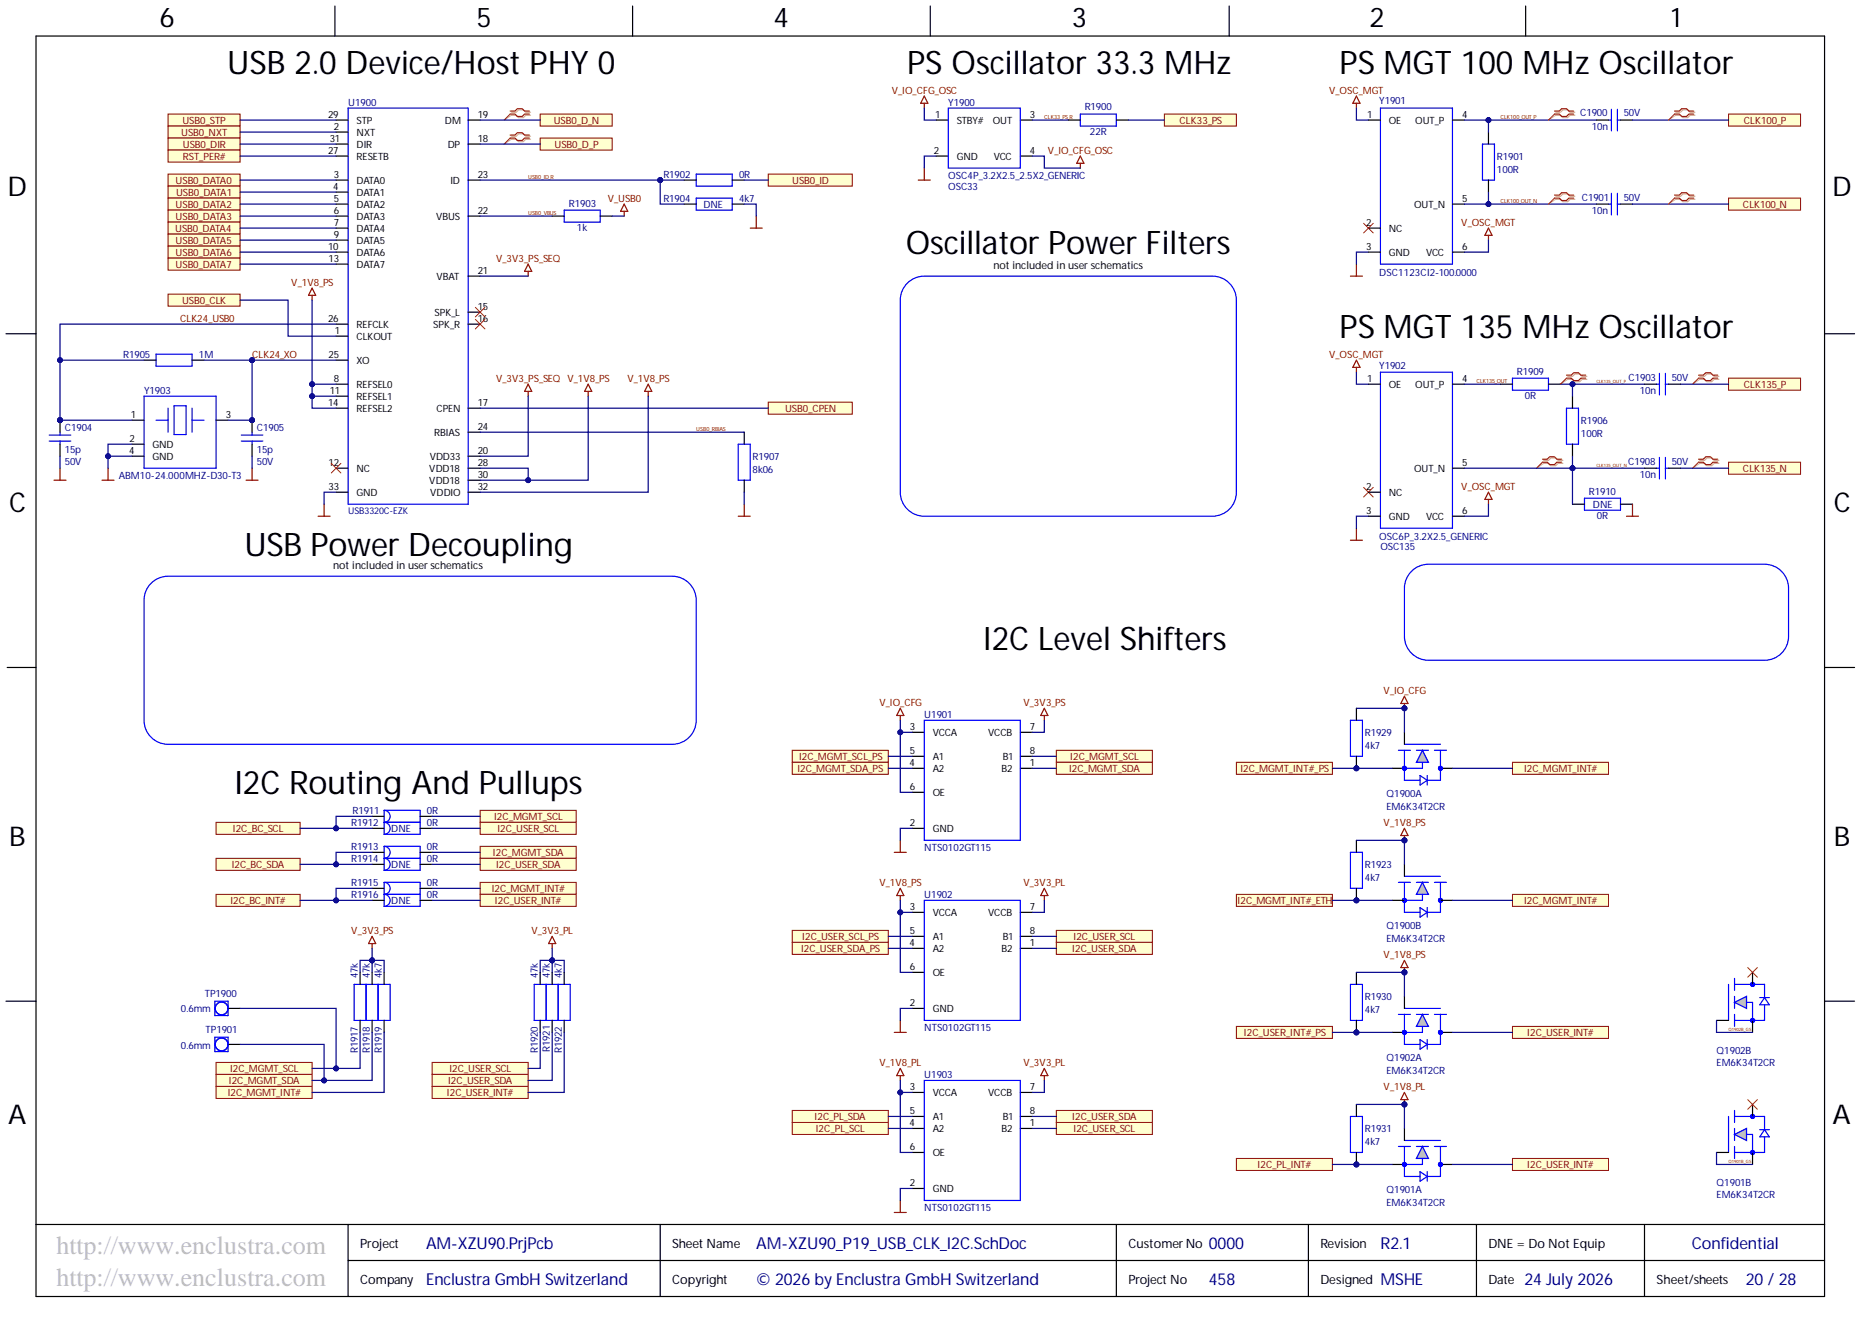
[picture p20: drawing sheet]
<svg xmlns="http://www.w3.org/2000/svg" width="393mm" height="282mm" viewBox="0 0 393 282" stroke-linecap="round" stroke-linejoin="round" font-family="sans-serif">
<defs><g id="words">
<g font-size="6.8">
<text x="48" y="15.6">USB 2.0 Device/Host PHY 0</text>
<text x="191.5" y="15.6">PS Oscillator 33.3 MHz</text>
<text x="282.8" y="15.6">PS MGT 100 MHz Oscillator</text>
<text x="191.3" y="53.6">Oscillator Power Filters</text>
<text x="282.8" y="71.3">PS MGT 135 MHz Oscillator</text>
<text x="51.6" y="117.4">USB Power Decoupling</text>
<text x="207.6" y="137.2">I2C Level Shifters</text>
<text x="49.5" y="167.6">I2C Routing And Pullups</text>
</g>
<g font-size="5.7">
<text x="33.7" y="5.7">6</text>
<text x="100.6" y="5.7">5</text>
<text x="163.3" y="5.7">4</text>
<text x="226.3" y="5.7">3</text>
<text x="289.2" y="5.7">2</text>
<text x="352.8" y="5.7">1</text>
<text x="1.6" y="41.4">D</text>
<text x="386.8" y="41.4">D</text>
<text x="1.9" y="108.1">C</text>
<text x="387.2" y="108.1">C</text>
<text x="1.9" y="178.5">B</text>
<text x="387.2" y="178.5">B</text>
<text x="1.7" y="237.3">A</text>
<text x="386.9" y="237.3">A</text>
</g>
<g font-size="5.5" fill="#c0c0c0">
<text x="11.9" y="264.7">http://www.enclustra.com</text>
<text x="11.9" y="271.5">http://www.enclustra.com</text>
</g>
<g font-size="3.5" fill="#000080">
<text x="90" y="263.8">AM-XZU90.PrjPcb</text>
<text x="159.7" y="263.8">AM-XZU90_P19_USB_CLK_I2C.SchDoc</text>
<text x="255.2" y="263.8">0000</text>
<text x="357.2" y="263.8">Confidential</text>
<text x="90" y="271.4">Enclustra GmbH Switzerland</text>
<text x="159.7" y="271.4">© 2026 by Enclustra GmbH Switzerland</text>
<text x="255.2" y="271.4">458</text>
<text x="291.5" y="271.4">MSHE</text>
<text x="321.9" y="271.4">24 July 2026</text>
<text x="368.6" y="271.4">20 / 28</text>
</g>
<text font-size="3.5" fill="#00007c" x="291.5" y="263.8">R2.1</text>
<g font-size="2.7">
<text x="76" y="263.4">Project</text>
<text x="141.9" y="263.4">Sheet Name</text>
<text x="238.2" y="263.4">Customer No</text>
<text x="278.8" y="263.4">Revision</text>
<text x="314.3" y="263.4">DNE = Do Not Equip</text>
<text x="76" y="271">Company</text>
<text x="141.9" y="271">Copyright</text>
<text x="238.2" y="271">Project No</text>
<text x="278.8" y="271">Designed</text>
<text x="314.3" y="271">Date</text>
<text x="349.7" y="271">Sheet/sheets</text>
</g>
<g font-size="2.3">
<text x="209.8" y="56.7">not included in user schematics</text>
<text x="70.4" y="120.1">not included in user schematics</text>
</g>
<g font-size="2.1" fill="#000080">
<text x="73.5" y="22.3">U1900</text>
<text x="200.2" y="22.3">Y1900</text>
<text x="229" y="23.3">R1900</text>
<text x="291.2" y="22.1">Y1901</text>
<text x="230.1" y="28.6">22R</text>
<text x="333.6" y="24.6">C1900</text>
<text x="336.1" y="27.4">10n</text>
<text x="342.8" y="24.6">50V</text>
<text x="316" y="33.7">R1901</text>
<text x="140.1" y="37.5">R1902</text>
<text x="156" y="37.5">0R</text>
<text x="200.2" y="40.1">OSC33</text>
<text x="200.2" y="37.8">OSC4P_3.2X2.5_2.5X2_GENERIC</text>
<text x="316" y="36.5">100R</text>
<text x="120.1" y="43.6">R1903</text>
<text x="140.1" y="42.6">R1904</text>
<text x="148.5" y="43.9">DNE</text>
<text x="156" y="42.6">4k7</text>
<text x="334" y="42.3">C1901</text>
<text x="336.1" y="45.1">10n</text>
<text x="342.8" y="42.3">50V</text>
<text x="121.8" y="48.8">1k</text>
<text x="291.2" y="58.3">DSC1123CI2-100.0000</text>
<text x="26" y="75.5">R1905</text>
<text x="42" y="75.5">1M</text>
<text x="291.2" y="77.8">Y1902</text>
<text x="30.4" y="83.1">Y1903</text>
<text x="320.3" y="79.1">R1909</text>
<text x="343.8" y="80.4">C1903</text>
<text x="346.2" y="83.1">10n</text>
<text x="353" y="80.4">50V</text>
<text x="322" y="84.3">0R</text>
<text x="333.8" y="89.5">R1906</text>
<text x="13.7" y="91">C1904</text>
<text x="13.7" y="95.6">15p</text>
<text x="54.2" y="91">C1905</text>
<text x="54.2" y="95.6">15p</text>
<text x="333.8" y="92.3">100R</text>
<text x="13.7" y="98.1">50V</text>
<text x="25.1" y="101.1">ABM10-24.000MHZ-D30-T3</text>
<text x="54.2" y="98.1">50V</text>
<text x="158.9" y="97.1">R1907</text>
<text x="158.9" y="99.9">8k06</text>
<text x="343.8" y="98.1">C1908</text>
<text x="346.2" y="100.9">10n</text>
<text x="353" y="98.1">50V</text>
<text x="335.5" y="104.4">R1910</text>
<text x="336.3" y="107.2">DNE</text>
<text x="337.2" y="109.7">0R</text>
<text x="291.2" y="114.1">OSC6P_3.2X2.5_GENERIC</text>
<text x="291.5" y="116.1">OSC135</text>
<text x="195.1" y="151.6">U1901</text>
<text x="288.2" y="155.4">R1929</text>
<text x="288.2" y="158.2">4k7</text>
<text x="74.4" y="171.9">R1911</text>
<text x="90.1" y="171.9">0R</text>
<text x="292.7" y="168.3">Q1900A</text>
<text x="292.7" y="171.1">EM6K34T2CR</text>
<text x="74.2" y="174.4">R1912</text>
<text x="74.2" y="179.5">R1913</text>
<text x="82.6" y="175.7">DNE</text>
<text x="90.1" y="174.4">0R</text>
<text x="90.1" y="179.5">0R</text>
<text x="195.1" y="179.7">NTS0102GT115</text>
<text x="74.2" y="182">R1914</text>
<text x="82.6" y="183.3">DNE</text>
<text x="90.1" y="182">0R</text>
<text x="288.2" y="183.3">R1923</text>
<text x="74.2" y="187.1">R1915</text>
<text x="74.2" y="189.6">R1916</text>
<text x="82.6" y="190.9">DNE</text>
<text x="90.1" y="187.1">0R</text>
<text x="90.1" y="189.6">0R</text>
<text x="195.1" y="189.6">U1902</text>
<text x="288.2" y="186">4k7</text>
<text x="292.7" y="196.2">Q1900B</text>
<text x="292.7" y="199">EM6K34T2CR</text>
<text x="75.5" y="206.5" transform="rotate(-90 75.5 206.5)">47k</text>
<text x="78.1" y="206.5" transform="rotate(-90 78.1 206.5)">47k</text>
<text x="80.6" y="206.5" transform="rotate(-90 80.6 206.5)">4k7</text>
<text x="113.5" y="206.5" transform="rotate(-90 113.5 206.5)">47k</text>
<text x="116.1" y="206.5" transform="rotate(-90 116.1 206.5)">47k</text>
<text x="118.6" y="206.5" transform="rotate(-90 118.6 206.5)">4k7</text>
<text x="38.2" y="213.7">0.6mm</text>
<text x="43.3" y="210.5">TP1900</text>
<text x="288.2" y="211.1">R1930</text>
<text x="288.2" y="213.9">4k7</text>
<text x="38.2" y="221.5">0.6mm</text>
<text x="43.4" y="218.1">TP1901</text>
<text x="195.1" y="217.7">NTS0102GT115</text>
<text x="75.5" y="222.4" transform="rotate(-90 75.5 222.4)">R1917</text>
<text x="78.1" y="222.4" transform="rotate(-90 78.1 222.4)">R1918</text>
<text x="80.6" y="222.4" transform="rotate(-90 80.6 222.4)">R1919</text>
<text x="113.5" y="222.4" transform="rotate(-90 113.5 222.4)">R1920</text>
<text x="116.1" y="222.1" transform="rotate(-90 116.1 222.1)">R1921</text>
<text x="118.6" y="222.4" transform="rotate(-90 118.6 222.4)">R1922</text>
<text x="195.1" y="227.6">U1903</text>
<text x="292.7" y="224.1">Q1902A</text>
<text x="292.7" y="226.9">EM6K34T2CR</text>
<text x="362.4" y="222.5">Q1902B</text>
<text x="362.4" y="225.1">EM6K34T2CR</text>
<text x="288.2" y="239">R1931</text>
<text x="288.2" y="241.8">4k7</text>
<text x="292.7" y="251.9">Q1901A</text>
<text x="362.4" y="250.4">Q1901B</text>
<text x="195.1" y="255.7">NTS0102GT115</text>
<text x="292.7" y="254.7">EM6K34T2CR</text>
<text x="362.4" y="253">EM6K34T2CR</text>
</g>
<g font-size="2.1" fill="#800000">
<text x="188.3" y="19.8">V_IO_CFG_OSC</text>
<text x="280.6" y="19.8">V_OSC_MGT</text>
<text x="38.3" y="28.7">USB0_NXT</text>
<text x="38.5" y="26.2">USB0_STP</text>
<text x="116.9" y="26.2">USB0_D_N</text>
<text x="249" y="26.2">CLK33_PS</text>
<text x="368.2" y="26.2">CLK100_P</text>
<text x="38.6" y="31.3">USB0_DIR</text>
<text x="38.6" y="33.8">RST_PER#</text>
<text x="117.1" y="31.3">USB0_D_P</text>
<text x="221.3" y="32.4">V_IO_CFG_OSC</text>
<text x="37.1" y="38.9">USB0_DATA0</text>
<text x="37.2" y="41.4">USB0_DATA1</text>
<text x="167.3" y="38.9">USB0_ID</text>
<text x="37.1" y="43.9">USB0_DATA2</text>
<text x="37.1" y="46.5">USB0_DATA3</text>
<text x="128.3" y="42.6">V_USB0</text>
<text x="308.5" y="47.7">V_OSC_MGT</text>
<text x="368" y="43.9">CLK100_N</text>
<text x="37" y="49">USB0_DATA4</text>
<text x="37.1" y="51.5">USB0_DATA5</text>
<text x="37.1" y="54.1">USB0_DATA6</text>
<text x="37.1" y="56.6">USB0_DATA7</text>
<text x="104.8" y="55.3">V_3V3_PS_SEQ</text>
<text x="38.4" y="64.2">USB0_CLK</text>
<text x="61.5" y="60.3">V_1V8_PS</text>
<text x="38" y="67.9">CLK24_USB0</text>
<text x="53.2" y="75.5">CLK24_XO</text>
<text x="280.6" y="75.5">V_OSC_MGT</text>
<text x="104.8" y="80.6">V_3V3_PS_SEQ V_1V8_PS</text>
<text x="132.5" y="80.6">V_1V8_PS</text>
<text x="368.2" y="82">CLK135_P</text>
<text x="165.8" y="87">USB0_CPEN</text>
<text x="368" y="99.7">CLK135_N</text>
<text x="308.5" y="103.4">V_OSC_MGT</text>
<text x="185.7" y="149">V_IO_CFG</text>
<text x="216.1" y="149">V_3V3_PS</text>
<text x="292.1" y="146.5">V_IO_CFG</text>
<text x="168.7" y="160.5">I2C_MGMT_SCL_PS</text>
<text x="226" y="160.5">I2C_MGMT_SCL</text>
<text x="168.4" y="163.1">I2C_MGMT_SDA_PS</text>
<text x="225.7" y="163.1">I2C_MGMT_SDA</text>
<text x="261.9" y="163.1">I2C_MGMT_INT#_PS</text>
<text x="321.8" y="163.1">I2C_MGMT_INT#</text>
<text x="104.3" y="173.2">I2C_MGMT_SCL</text>
<text x="49.2" y="175.7">I2C_BC_SCL</text>
<text x="105" y="175.7">I2C_USER_SCL</text>
<text x="292.1" y="174.4">V_1V8_PS</text>
<text x="48.9" y="183.3">I2C_BC_SDA</text>
<text x="104.1" y="180.8">I2C_MGMT_SDA</text>
<text x="104.8" y="183.3">I2C_USER_SDA</text>
<text x="48.7" y="190.9">I2C_BC_INT#</text>
<text x="103.8" y="188.4">I2C_MGMT_INT#</text>
<text x="104.5" y="190.9">I2C_USER_INT#</text>
<text x="185.7" y="187.1">V_1V8_PS</text>
<text x="216.1" y="187.1">V_3V3_PL</text>
<text x="261.3" y="190.9">I2C_MGMT_INT#_ETH</text>
<text x="321.8" y="190.9">I2C_MGMT_INT#</text>
<text x="74.2" y="197.2">V_3V3_PS</text>
<text x="112.2" y="197.2">V_3V3_PL</text>
<text x="169.1" y="201.1">I2C_USER_SDA_PS</text>
<text x="169.4" y="198.5">I2C_USER_SCL_PS</text>
<text x="226.4" y="201.1">I2C_USER_SDA</text>
<text x="226.7" y="198.5">I2C_USER_SCL</text>
<text x="292.1" y="202.3">V_1V8_PS</text>
<text x="262.6" y="218.8">I2C_USER_INT#_PS</text>
<text x="322.5" y="218.8">I2C_USER_INT#</text>
<text x="48.6" y="226.4">I2C_MGMT_SCL</text>
<text x="94.9" y="226.4">I2C_USER_SCL</text>
<text x="185.7" y="225.1">V_1V8_PL</text>
<text x="216.1" y="225.1">V_3V3_PL</text>
<text x="48.1" y="231.5">I2C_MGMT_INT#</text>
<text x="48.3" y="229">I2C_MGMT_SDA</text>
<text x="94.4" y="231.5">I2C_USER_INT#</text>
<text x="94.6" y="229">I2C_USER_SDA</text>
<text x="292.1" y="230.1">V_1V8_PL</text>
<text x="172" y="236.6">I2C_PL_SDA</text>
<text x="172.3" y="239.1">I2C_PL_SCL</text>
<text x="226.4" y="236.6">I2C_USER_SDA</text>
<text x="226.7" y="239.1">I2C_USER_SCL</text>
<text x="265.5" y="246.7">I2C_PL_INT#</text>
<text x="322.5" y="246.7">I2C_USER_INT#</text>
</g>
<g font-size="2.1">
<text x="69.3" y="24.8">29</text>
<text x="69.6" y="29.9">31</text>
<text x="70.5" y="27.4">2</text>
<text x="75.3" y="28.7">NXT</text>
<text x="75.3" y="26.2">STP</text>
<text x="93.9" y="26.2">DM</text>
<text x="100.9" y="29.9">18</text>
<text x="100.9" y="24.8">19</text>
<text x="197.4" y="24.8">1</text>
<text x="202" y="26.2">STBY#</text>
<text x="209.6" y="26.2">OUT</text>
<text x="217.5" y="24.8">3</text>
<text x="288.7" y="24.8">1</text>
<text x="293.2" y="26.2">OE</text>
<text x="298.8" y="26.2">OUT_P</text>
<text x="308.7" y="24.8">4</text>
<text x="69.3" y="32.4">27</text>
<text x="75.3" y="33.8">RESETB</text>
<text x="75.3" y="31.3">DIR</text>
<text x="94.5" y="31.3">DP</text>
<text x="197.2" y="32.4">2</text>
<text x="202" y="33.8">GND</text>
<text x="209.8" y="33.8">VCC</text>
<text x="217.5" y="32.4">4</text>
<text x="70.4" y="40.1">4</text>
<text x="70.5" y="37.5">3</text>
<text x="75.3" y="38.9">DATA0</text>
<text x="75.3" y="41.4">DATA1</text>
<text x="95.1" y="38.9">ID</text>
<text x="100.9" y="37.5">23</text>
<text x="70.5" y="42.6">5</text>
<text x="70.5" y="45.1">6</text>
<text x="70.5" y="47.7">7</text>
<text x="75.3" y="43.9">DATA2</text>
<text x="75.3" y="46.5">DATA3</text>
<text x="92.1" y="46.5">VBUS</text>
<text x="100.9" y="45.1">22</text>
<text x="288.4" y="47.7">2</text>
<text x="298.6" y="43.9">OUT_N</text>
<text x="308.7" y="42.6">5</text>
<text x="69.3" y="52.7">10</text>
<text x="70.5" y="50.2">9</text>
<text x="75.3" y="49">DATA4</text>
<text x="75.3" y="51.5">DATA5</text>
<text x="288.4" y="52.7">3</text>
<text x="293.2" y="49">NC</text>
<text x="308.7" y="52.7">6</text>
<text x="69.4" y="55.3">13</text>
<text x="75.3" y="54.1">DATA6</text>
<text x="75.3" y="56.6">DATA7</text>
<text x="92.2" y="59.1">VBAT</text>
<text x="100.9" y="57.8">21</text>
<text x="293.2" y="54.1">GND</text>
<text x="301.1" y="54.1">VCC</text>
<text x="100.9" y="65.4">15</text>
<text x="69.3" y="67.9">26</text>
<text x="70.7" y="70.5">1</text>
<text x="75.3" y="71.8">CLKOUT</text>
<text x="75.3" y="69.3">REFCLK</text>
<text x="91.5" y="69.3">SPK_R</text>
<text x="91.7" y="66.7">SPK_L</text>
<text x="100.9" y="67.9">16</text>
<text x="69.4" y="75.5">25</text>
<text x="75.3" y="76.9">XO</text>
<text x="69.6" y="83.1">11</text>
<text x="70.5" y="80.6">8</text>
<text x="75.3" y="82">REFSEL0</text>
<text x="288.7" y="80.6">1</text>
<text x="293.2" y="82">OE</text>
<text x="298.8" y="82">OUT_P</text>
<text x="308.7" y="80.6">4</text>
<text x="27.6" y="88.2">1</text>
<text x="47.6" y="88.2">3</text>
<text x="69.3" y="85.7">14</text>
<text x="75.3" y="84.5">REFSEL1</text>
<text x="75.3" y="87">REFSEL2</text>
<text x="92.2" y="87">CPEN</text>
<text x="100.9" y="85.7">17</text>
<text x="27.3" y="95.8">4</text>
<text x="27.4" y="93.3">2</text>
<text x="32.2" y="94.6">GND</text>
<text x="91.7" y="92.1">RBIAS</text>
<text x="100.9" y="95.8">20</text>
<text x="100.9" y="90.7">24</text>
<text x="32.2" y="97.2">GND</text>
<text x="69.4" y="98.3">12</text>
<text x="75.3" y="99.7">NC</text>
<text x="90.6" y="99.7">VDD18</text>
<text x="90.7" y="97.2">VDD33</text>
<text x="100.9" y="98.3">28</text>
<text x="100.9" y="100.9">30</text>
<text x="298.6" y="99.7">OUT_N</text>
<text x="308.7" y="98.3">5</text>
<text x="69.4" y="103.4">33</text>
<text x="75.3" y="104.8">GND</text>
<text x="90.6" y="102.2">VDD18</text>
<text x="90.8" y="104.8">VDDIO</text>
<text x="100.9" y="103.4">32</text>
<text x="288.4" y="103.4">2</text>
<text x="293.2" y="104.8">NC</text>
<text x="288.4" y="108.5">3</text>
<text x="293.2" y="109.8">GND</text>
<text x="301.1" y="109.8">VCC</text>
<text x="308.7" y="108.5">6</text>
<text x="192.1" y="154.1">3</text>
<text x="196.9" y="155.5">VCCA</text>
<text x="208.7" y="155.5">VCCB</text>
<text x="217.5" y="154.1">7</text>
<text x="192" y="161.7">4</text>
<text x="192.1" y="159.2">5</text>
<text x="196.9" y="160.5">A1</text>
<text x="211.7" y="160.5">B1</text>
<text x="217.5" y="159.2">8</text>
<text x="217.5" y="161.7">1</text>
<text x="192.1" y="166.8">6</text>
<text x="196.9" y="163.1">A2</text>
<text x="211.5" y="163.1">B2</text>
<text x="196.9" y="168.1">OE</text>
<text x="192.1" y="174.4">2</text>
<text x="196.9" y="175.7">GND</text>
<text x="192.1" y="197.2">5</text>
<text x="192.1" y="192.1">3</text>
<text x="196.9" y="193.5">VCCA</text>
<text x="208.7" y="193.5">VCCB</text>
<text x="217.5" y="197.2">8</text>
<text x="217.5" y="192.1">7</text>
<text x="192" y="199.7">4</text>
<text x="196.9" y="198.5">A1</text>
<text x="196.9" y="201.1">A2</text>
<text x="211.5" y="201.1">B2</text>
<text x="211.7" y="198.5">B1</text>
<text x="217.5" y="199.7">1</text>
<text x="192.1" y="204.8">6</text>
<text x="196.9" y="206.2">OE</text>
<text x="192.1" y="212.4">2</text>
<text x="196.9" y="213.8">GND</text>
<text x="192.1" y="230.1">3</text>
<text x="196.9" y="231.5">VCCA</text>
<text x="208.7" y="231.5">VCCB</text>
<text x="217.5" y="230.1">7</text>
<text x="192" y="237.8">4</text>
<text x="192.1" y="235.2">5</text>
<text x="196.9" y="236.6">A1</text>
<text x="196.9" y="239.1">A2</text>
<text x="211.5" y="239.1">B2</text>
<text x="211.7" y="236.6">B1</text>
<text x="217.5" y="235.2">8</text>
<text x="217.5" y="237.8">1</text>
<text x="192.1" y="242.8">6</text>
<text x="196.9" y="244.2">OE</text>
<text x="192.1" y="250.4">2</text>
<text x="196.9" y="251.8">GND</text>
</g>
<text font-size="1.9" fill="#000080" x="73.5" y="108.5">USB3320C-EZK</text>
<g font-size="1.2" fill="#800000">
<text x="220.5" y="25.1">CLK33_PS_R</text>
<text x="316.8" y="25.1">CLK100_OUT_P</text>
<text x="111.5" y="37.8">USB0_ID_R</text>
<text x="111.5" y="45.4">USB0_VBUS</text>
<text x="316.8" y="42.8">CLK100_OUT_N</text>
<text x="311.7" y="80.9">CLK135_OUT</text>
<text x="147" y="91">USB0_RBIAS</text>
</g>
<g font-size=".9" fill="#800000">
<text x="337.1" y="80.9">CLK135_OUT_P</text>
<text x="337.1" y="98.6">CLK135_OUT_N</text>
<text x="365" y="217.7">Q1902B_GS</text>
<text x="365" y="245.6">Q1901B_GS</text>
</g>
</g></defs>
<g fill="none" stroke="#000" stroke-width=".25">
<path d="M7.6 7.6h377.6v266.1h-377.6zM70.7 1.3v6.3M133.6 1.3v6.3M196.4 1.3v6.3M259.5 1.3v6.3M322.1 1.3v6.3M71 27.9h2.5M71 38h2.5M71 30.4h2.5M71 25.4h2.5M71 33h2.5M98.8 38h2.6"/>
<path d="M98.8 30.4h2.6M98.8 25.4h2.6M71 40.6h2.5M71 43.1h2.5M71 45.6h2.5M71 48.2h2.5M71 50.7h2.5M71 53.2h2.5M71 55.8h2.5M98.8 45.6h2.6M98.8 58.3h2.6M116.6 45.6h2.5"/>
<path d="M126.7 45.6h2.6M1.3 70.5h6.3M71 71h2.5M71 68.4h2.5M71 76h2.5M98.8 65.9h2.6M98.8 68.4h2.6M385.2 70.5h6.4M71 81.1h2.5M71 83.6h2.5M71 98.9h2.5M71 86.2h2.5"/>
<path d="M98.8 98.9h2.6M98.8 86.2h2.6M98.8 96.3h2.6M98.8 91.3h2.6M157.1 91.3v2.5M71 103.9h2.5M98.8 101.4h2.6M98.8 103.9h2.6M157.1 101.4v2.5M1.5 140.9h6.1M385.2 140.9h6.4M1.3 211.4h6.3"/>
<path d="M385.2 211.4h6.4M7.6 258.5h377.6M73.5 258.5v15.2M139.4 258.5v15.2M235.7 258.5v15.2M276.3 258.5v15.2M311.7 258.5v15.2M347.2 258.5v15.2M73.5 266.1h311.7"/>
</g>
<path d="M73.5 22.8h25.3v83.7h-25.3zM119.1 44.4h7.6v2.5h-7.6zM155.9 93.8h2.5v7.6h-2.5z" fill="none" stroke="#00f" stroke-width=".25"/>
<path d="M35.5 24.1h15.2v2.5h-15.2z" fill-rule="evenodd" fill="#ffffd0"/>
<path d="M35.5 24.1h15.2v2.5h-15.2z" fill="none" stroke="#800000" stroke-width=".21"/>
<path d="M35.5 26.6h15.2v2.6h-15.2z" fill-rule="evenodd" fill="#ffffd0"/>
<path d="M35.5 26.6h15.2v2.6h-15.2z" fill="none" stroke="#800000" stroke-width=".21"/>
<path d="M35.5 29.2h15.2v2.5h-15.2z" fill-rule="evenodd" fill="#ffffd0"/>
<path d="M35.5 29.2h15.2v2.5h-15.2z" fill="none" stroke="#800000" stroke-width=".21"/>
<path d="M35.5 62.1h15.2v2.5h-15.2z" fill-rule="evenodd" fill="#ffffd0"/>
<path d="M35.5 62.1h15.2v2.5h-15.2z" fill="none" stroke="#800000" stroke-width=".21"/>
<path d="M111.5 55.8l.8 1.5h-1.5zM111.5 57.3v1M67.2 109h2.5M68.4 106.5v2.5" fill="none" stroke="#800000" stroke-width=".25"/>
<path d="M35.5 36.8h15.2v2.5h-15.2z" fill-rule="evenodd" fill="#ffffd0"/>
<path d="M35.5 36.8h15.2v2.5h-15.2z" fill="none" stroke="#800000" stroke-width=".21"/>
<path d="M35.5 39.3h15.2v2.5h-15.2z" fill-rule="evenodd" fill="#ffffd0"/>
<path d="M35.5 39.3h15.2v2.5h-15.2z" fill="none" stroke="#800000" stroke-width=".21"/>
<path d="M35.5 41.8h15.2v2.6h-15.2z" fill-rule="evenodd" fill="#ffffd0"/>
<path d="M35.5 41.8h15.2v2.6h-15.2z" fill="none" stroke="#800000" stroke-width=".21"/>
<path d="M35.5 44.4h15.2v2.5h-15.2z" fill-rule="evenodd" fill="#ffffd0"/>
<path d="M35.5 44.4h15.2v2.5h-15.2z" fill="none" stroke="#800000" stroke-width=".21"/>
<path d="M35.5 46.9h15.2v2.5h-15.2z" fill-rule="evenodd" fill="#ffffd0"/>
<path d="M35.5 46.9h15.2v2.5h-15.2z" fill="none" stroke="#800000" stroke-width=".21"/>
<path d="M35.5 49.4h15.2v2.6h-15.2z" fill-rule="evenodd" fill="#ffffd0"/>
<path d="M35.5 49.4h15.2v2.6h-15.2z" fill="none" stroke="#800000" stroke-width=".21"/>
<path d="M35.5 52h15.2v2.5h-15.2z" fill-rule="evenodd" fill="#ffffd0"/>
<path d="M35.5 52h15.2v2.5h-15.2z" fill="none" stroke="#800000" stroke-width=".21"/>
<path d="M35.5 54.5h15.2v2.5h-15.2z" fill-rule="evenodd" fill="#ffffd0"/>
<path d="M35.5 54.5h15.2v2.5h-15.2z" fill="none" stroke="#800000" stroke-width=".21"/>
<path d="M114 24.1h15.3v2.5h-15.3z" fill-rule="evenodd" fill="#ffffd0"/>
<path d="M114 24.1h15.3v2.5h-15.3z" fill="none" stroke="#800000" stroke-width=".21"/>
<path d="M114 29.2h15.3v2.5h-15.3z" fill-rule="evenodd" fill="#ffffd0"/>
<path d="M114 29.2h15.3v2.5h-15.3z" fill="none" stroke="#800000" stroke-width=".21"/>
<g fill="none" stroke="#800000" stroke-width=".25">
<path d="M131.8 43.1l.7 1.5h-1.5zM131.8 44.6v1M158.4 48.2h2.5M159.7 45.6v2.6M65.9 60.8l.8 1.6h-1.6zM65.9 62.4v1M111.5 81.1l.8 1.5h-1.5zM111.5 82.6v1M124.2 81.1l.7 1.5h-1.5zM124.2 82.6v1M136.9 81.1l.7 1.5h-1.5zM136.9 82.6v1"/>
<path d="M155.9 109h2.5M157.1 106.5v2.5"/>
</g>
<path d="M107.7 24.1l-1.3 1.3M107.7 29.2l-1.3 1.2M100.4 64.9l2 2M100.4 67.4l2 2.1M102.4 64.9l-2 2M102.4 67.4l-2 2.1M69.9 97.8l2.1 2.1M72 97.8l-2.1 2.1" fill="none" stroke="#f00" stroke-width=".21"/>
<path d="M108 23.7h1l.5-.5h1l.5 .5h1M108 24.3h1l.5 .5h1l.5-.5h1M108 28.8h1l.5-.5h1l.5 .5h1M108 29.4h1l.5 .5h1l.5-.5h1" fill="none" stroke="#d0a3a3" stroke-width=".25"/>
<path d="M108 24.3l-1.6 1.1M108 29.4l-1.6 1" fill="none" stroke="#d0a3a3" stroke-width=".21"/>
<path d="M107.7 23.5h1l.5-.6h1l.6 .6h1M107.7 24.1h1l.5 .5h1l.6-.5h1M107.7 28.5h1l.5-.5h1l.6 .5h1M107.7 29.2h1l.5 .5h1l.6-.5h1" fill="none" stroke="#f00" stroke-width=".25"/>
<path d="M162.2 36.8h17.7v2.5h-17.7z" fill-rule="evenodd" fill="#ffffd0"/>
<path d="M162.2 36.8h17.7v2.5h-17.7z" fill="none" stroke="#800000" stroke-width=".21"/>
<path d="M162.2 84.9h17.7v2.5h-17.7z" fill-rule="evenodd" fill="#ffffd0"/>
<path d="M162.2 84.9h17.7v2.5h-17.7z" fill="none" stroke="#800000" stroke-width=".21"/>
<path d="M35.5 31.7h15.2v2.5h-15.2z" fill-rule="evenodd" fill="#ffffd0"/>
<path d="M35.5 31.7h15.2v2.5h-15.2z" fill="none" stroke="#800000" stroke-width=".21"/>
<path d="M147 36.8h7.6v2.5h-7.6zM147 41.8h7.6v2.6h-7.6zM30.4 83.6h15.2v15.3h-15.2zM32.9 88.7h2.6M35.5 86.2v5.1M36.7 85.7h2.6v6.1h-2.6zM40.6 86.2v5.1M40.6 88.7h2.5" fill="none" stroke="#00f" stroke-width=".25"/>
<path d="M144.5 38h2.5M154.6 38h2.5M144.5 43.1h2.5M154.6 43.1h2.5M27.9 88.7h2.5M27.9 93.8h2.5M27.9 96.3h2.5M45.6 88.7h2.6" fill="none" stroke="#000" stroke-width=".25"/>
<path d="M12.7 98.9v2.5M22.8 98.9v2.5M53.2 98.9v2.5M11.4 101.4h2.5M21.5 101.4h2.6M52 101.4h2.5" fill="none" stroke="#800000" stroke-width=".25"/>
<circle cx="53.2" cy="88.7" r=".51" fill="#000080"/>
<circle cx="53.2" cy="88.7" r=".51" fill="none" stroke="#000080" stroke-width=".21"/>
<path d="M50.9 91.9h4.6M50.9 93.1h4.6M53.2 91.3v.6M53.2 93.1v.7" fill="none" stroke="#00f" stroke-width=".25"/>
<path d="M53.2 88.7v2.6M53.2 93.8v2.5" fill="none" stroke="#000" stroke-width=".25"/>
<circle cx="53.2" cy="88.7" r=".51" fill="#000080"/>
<circle cx="53.2" cy="88.7" r=".51" fill="none" stroke="#000080" stroke-width=".21"/>
<circle cx="12.7" cy="88.7" r=".51" fill="#000080"/>
<circle cx="12.7" cy="88.7" r=".51" fill="none" stroke="#000080" stroke-width=".21"/>
<path d="M10.4 91.9h4.6M10.4 93.1h4.6M12.7 91.3v.6M12.7 93.1v.7" fill="none" stroke="#00f" stroke-width=".25"/>
<path d="M12.7 88.7v2.6M12.7 93.8v2.5" fill="none" stroke="#000" stroke-width=".25"/>
<circle cx="12.7" cy="88.7" r=".51" fill="#000080"/>
<circle cx="12.7" cy="88.7" r=".51" fill="none" stroke="#000080" stroke-width=".21"/>
<path d="M32.9 74.8h7.7v2.5h-7.7z" fill="none" stroke="#00f" stroke-width=".25"/>
<path d="M30.4 76h2.5M40.6 76h2.5" fill="none" stroke="#000" stroke-width=".25"/>
<circle cx="53.2" cy="76" r=".51" fill="#000080"/>
<circle cx="53.2" cy="76" r=".51" fill="none" stroke="#000080" stroke-width=".21"/>
<path d="M285.1 58.3h2.6M286.4 55.8v2.5" fill="none" stroke="#800000" stroke-width=".25"/>
<path d="M365 24.1h15.2v2.5h-15.2z" fill-rule="evenodd" fill="#ffffd0"/>
<path d="M365 24.1h15.2v2.5h-15.2z" fill="none" stroke="#800000" stroke-width=".21"/>
<path d="M365 41.8h15.2v2.6h-15.2z" fill-rule="evenodd" fill="#ffffd0"/>
<path d="M365 41.8h15.2v2.6h-15.2z" fill="none" stroke="#800000" stroke-width=".21"/>
<path d="M365 79.8h15.2v2.6h-15.2z" fill-rule="evenodd" fill="#ffffd0"/>
<path d="M365 79.8h15.2v2.6h-15.2z" fill="none" stroke="#800000" stroke-width=".21"/>
<path d="M365 97.6h15.2v2.5h-15.2z" fill-rule="evenodd" fill="#ffffd0"/>
<path d="M365 97.6h15.2v2.5h-15.2z" fill="none" stroke="#800000" stroke-width=".21"/>
<g fill="none" stroke="#00f" stroke-width=".25">
<path d="M200.2 22.8h15.2v12.7h-15.2zM228.1 24.1h7.6v2.5h-7.6zM291.5 22.8h15.2v33h-15.2zM313 30.4h2.5v7.6h-2.5zM339.6 25.4h.6M340.2 23.1v4.5M341.5 25.4h.6M341.5 23.1v4.5M339.6 43.1h.6M340.2 40.8v4.6M341.5 40.8v4.6M341.5 43.1h.6"/>
<path d="M350.4 78.8v4.6M351.6 78.8v4.6M330.7 86.2h2.6v7.6h-2.6zM349.7 81.1h.7M349.7 98.9h.7M350.4 96.6v4.5M351.6 81.1h.7M351.6 96.6v4.5M351.6 98.9h.7"/>
</g>
<g fill="none" stroke="#000" stroke-width=".25">
<path d="M197.7 25.4h2.5M197.7 33h2.5M215.4 25.4h2.6M215.4 33h2.6M225.6 25.4h2.5M235.7 25.4h2.5M288.9 25.4h2.6M306.7 25.4h2.5M314.3 27.9v2.5M314.3 38v2.6M337.1 25.4h2.5M342.1 25.4h2.6"/>
<path d="M288.9 48.2h2.6M288.9 53.2h2.6M306.7 43.1h2.5M306.7 53.2h2.5M337.1 43.1h2.5M342.1 43.1h2.6M332 83.6v2.6M332 93.8v2.5M347.2 81.1h2.5M347.2 98.9h2.5M352.3 81.1h2.5M352.3 98.9h2.5"/>
</g>
<g fill="none" stroke="#800000" stroke-width=".25">
<path d="M193.9 38h2.5M195.1 20.3l.8 1.5h-1.5zM195.1 21.8v1M195.1 35.5v2.5M228.1 33l.8 1.5h-1.6zM228.1 34.5v1M286.4 20.3l.7 1.5h-1.5zM286.4 21.8v1M314.3 48.2l.7 1.5h-1.5zM314.3 49.7v1M286.4 77.6v1M286.4 76l.7 1.6h-1.5z"/>
<path d="M285.1 114.1h2.6M286.4 111.5v2.6M314.3 105.4v1.1M314.3 103.9l.7 1.5h-1.5z"/>
</g>
<path d="M287.9 47.1l2 2.1M289.9 47.1l-2 2.1M358.6 79.8l-1.2 1.3M358.6 97.6l-1.2 1.3M287.9 102.9l2 2M289.9 102.9l-2 2" fill="none" stroke="#f00" stroke-width=".21"/>
<path d="M358.9 79.5h1l.5-.5h1l.5 .5h1M358.9 97.2h1l.5-.5h1l.5 .5h1M358.9 97.8h1l.5 .5h1l.5-.5h1M358.9 80.1h1l.5 .5h1l.5-.5h1" fill="none" stroke="#d0a3a3" stroke-width=".25"/>
<path d="M358.9 97.8l-1.5 1.1M358.9 80.1l-1.5 1" fill="none" stroke="#d0a3a3" stroke-width=".21"/>
<path d="M358.6 79.2h1l.5-.5h1.1l.5 .5h1M358.6 79.8h1l.5 .6h1.1l.5-.6h1M358.6 97h1l.5-.6h1.1l.5 .6h1M358.6 97.6h1l.5 .5h1.1l.5-.5h1" fill="none" stroke="#f00" stroke-width=".25"/>
<path d="M245.8 24.1h15.2v2.5h-15.2z" fill-rule="evenodd" fill="#ffffd0"/>
<path d="M245.8 24.1h15.2v2.5h-15.2z" fill="none" stroke="#800000" stroke-width=".21"/>
<g fill="none" stroke="#00f" stroke-width=".25">
<path d="M45.4 211.4h2.8v3h-2.8z"/>
<circle cx="46.8" cy="212.9" r="1.36"/>
</g>
<path d="M48.2 212.9h2.5" fill="none" stroke="#000" stroke-width=".25"/>
<path d="M101.4 171.1h20.3v2.5h-20.3z" fill-rule="evenodd" fill="#ffffd0"/>
<path d="M101.4 171.1h20.3v2.5h-20.3z" fill="none" stroke="#800000" stroke-width=".21"/>
<path d="M81.1 171.1a1.27 1.27 0 0 1 1.3 1.3 1.27 1.27 0 0 1-1.3 1.2M81.1 171.1h7.6v2.5h-7.6M81.1 171.1v2.5" fill="none" stroke="#00f" stroke-width=".25"/>
<path d="M78.6 172.4h2.5M88.7 172.4h2.5" fill="none" stroke="#000" stroke-width=".25"/>
<path d="M45.6 173.6h17.8v2.6h-17.8z" fill-rule="evenodd" fill="#ffffd0"/>
<path d="M45.6 173.6h17.8v2.6h-17.8z" fill="none" stroke="#800000" stroke-width=".21"/>
<path d="M101.4 173.6h20.3v2.6h-20.3z" fill-rule="evenodd" fill="#ffffd0"/>
<path d="M101.4 173.6h20.3v2.6h-20.3z" fill="none" stroke="#800000" stroke-width=".21"/>
<g fill="none" stroke="#00f" stroke-width=".25">
<path d="M81.1 173.6a1.27 1.27 0 0 1 1.3 1.3 1.27 1.27 0 0 1-1.3 1.3M81.1 173.6h7.6v2.6h-7.6M81.1 173.6v2.6M45.4 219h2.8v3h-2.8z"/>
<circle cx="46.8" cy="220.5" r="1.36"/>
</g>
<path d="M78.6 174.9h2.5M88.7 174.9h2.5M48.2 220.5h2.5" fill="none" stroke="#000" stroke-width=".25"/>
<path d="M101.4 178.7h20.3v2.5h-20.3z" fill-rule="evenodd" fill="#ffffd0"/>
<path d="M101.4 178.7h20.3v2.5h-20.3z" fill="none" stroke="#800000" stroke-width=".21"/>
<path d="M81.1 178.7a1.27 1.27 0 0 1 1.3 1.3 1.27 1.27 0 0 1-1.3 1.2M81.1 178.7h7.6v2.5h-7.6M81.1 178.7v2.5" fill="none" stroke="#00f" stroke-width=".25"/>
<path d="M78.6 180h2.5M88.7 180h2.5" fill="none" stroke="#000" stroke-width=".25"/>
<path d="M45.6 181.2h17.8v2.6h-17.8z" fill-rule="evenodd" fill="#ffffd0"/>
<path d="M45.6 181.2h17.8v2.6h-17.8z" fill="none" stroke="#800000" stroke-width=".21"/>
<path d="M101.4 181.2h20.3v2.6h-20.3z" fill-rule="evenodd" fill="#ffffd0"/>
<path d="M101.4 181.2h20.3v2.6h-20.3z" fill="none" stroke="#800000" stroke-width=".21"/>
<path d="M81.1 181.2a1.27 1.27 0 0 1 1.3 1.3 1.27 1.27 0 0 1-1.3 1.3M81.1 181.2h7.6v2.6h-7.6M81.1 181.2v2.6" fill="none" stroke="#00f" stroke-width=".25"/>
<path d="M78.6 182.5h2.5M88.7 182.5h2.5" fill="none" stroke="#000" stroke-width=".25"/>
<path d="M101.4 186.3h20.3v2.5h-20.3z" fill-rule="evenodd" fill="#ffffd0"/>
<path d="M101.4 186.3h20.3v2.5h-20.3z" fill="none" stroke="#800000" stroke-width=".21"/>
<path d="M81.1 186.3a1.27 1.27 0 0 1 1.3 1.3 1.27 1.27 0 0 1-1.3 1.2M81.1 186.3h7.6v2.5h-7.6M81.1 186.3v2.5" fill="none" stroke="#00f" stroke-width=".25"/>
<path d="M78.6 187.6h2.5M88.7 187.6h2.5" fill="none" stroke="#000" stroke-width=".25"/>
<path d="M45.6 188.8h17.8v2.6h-17.8z" fill-rule="evenodd" fill="#ffffd0"/>
<path d="M45.6 188.8h17.8v2.6h-17.8z" fill="none" stroke="#800000" stroke-width=".21"/>
<path d="M101.4 188.8h20.3v2.6h-20.3z" fill-rule="evenodd" fill="#ffffd0"/>
<path d="M101.4 188.8h20.3v2.6h-20.3z" fill="none" stroke="#800000" stroke-width=".21"/>
<path d="M81.1 188.8a1.27 1.27 0 0 1 1.3 1.3 1.27 1.27 0 0 1-1.3 1.3M81.1 188.8h7.6v2.6h-7.6M81.1 188.8v2.6M74.8 207.8h7.6v7.6h-7.6zM77.3 207.8v7.6M79.8 207.8v7.6M112.8 207.8h7.6v7.6h-7.6zM115.3 207.8v7.6M117.9 207.8v7.6" fill="none" stroke="#00f" stroke-width=".25"/>
<g fill="none" stroke="#000" stroke-width=".25">
<path d="M78.6 190.1h2.5M88.7 190.1h2.5M76 205.3v2.5M76 215.4v2.6M78.6 205.3v2.5M78.6 215.4v2.6M81.1 205.3v2.5M81.1 215.4v2.6M114 205.3v2.5M114 215.4v2.6M116.6 205.3v2.5M116.6 215.4v2.6"/>
<path d="M119.1 205.3v2.5M119.1 215.4v2.6"/>
</g>
<path d="M78.6 197.7l.7 1.5h-1.5zM78.6 199.2v1M116.6 197.7l.7 1.5h-1.5zM116.6 199.2v1" fill="none" stroke="#800000" stroke-width=".25"/>
<path d="M45.6 224.3h20.3v2.6h-20.3z" fill-rule="evenodd" fill="#ffffd0"/>
<path d="M45.6 224.3h20.3v2.6h-20.3z" fill="none" stroke="#800000" stroke-width=".21"/>
<path d="M91.2 224.3h20.3v2.6h-20.3z" fill-rule="evenodd" fill="#ffffd0"/>
<path d="M91.2 224.3h20.3v2.6h-20.3z" fill="none" stroke="#800000" stroke-width=".21"/>
<path d="M45.6 226.9h20.3v2.5h-20.3z" fill-rule="evenodd" fill="#ffffd0"/>
<path d="M45.6 226.9h20.3v2.5h-20.3z" fill="none" stroke="#800000" stroke-width=".21"/>
<path d="M91.2 226.9h20.3v2.5h-20.3z" fill-rule="evenodd" fill="#ffffd0"/>
<path d="M91.2 226.9h20.3v2.5h-20.3z" fill="none" stroke="#800000" stroke-width=".21"/>
<path d="M91.2 229.4h20.3v2.5h-20.3z" fill-rule="evenodd" fill="#ffffd0"/>
<path d="M91.2 229.4h20.3v2.5h-20.3z" fill="none" stroke="#800000" stroke-width=".21"/>
<path d="M45.6 229.4h20.3v2.5h-20.3z" fill-rule="evenodd" fill="#ffffd0"/>
<path d="M45.6 229.4h20.3v2.5h-20.3z" fill="none" stroke="#800000" stroke-width=".21"/>
<path d="M319.3 216.7h20.3v2.5h-20.3z" fill-rule="evenodd" fill="#ffffd0"/>
<path d="M319.3 216.7h20.3v2.5h-20.3z" fill="none" stroke="#800000" stroke-width=".21"/>
<path d="M261 216.7h20.3v2.5h-20.3z" fill-rule="evenodd" fill="#ffffd0"/>
<path d="M261 216.7h20.3v2.5h-20.3z" fill="none" stroke="#800000" stroke-width=".21"/>
<path d="M296.5 202.8l.8 1.5h-1.5zM296.5 204.3v1" fill="none" stroke="#800000" stroke-width=".25"/>
<circle cx="296.5" cy="205.3" r=".51" fill="#000080"/>
<circle cx="296.5" cy="205.3" r=".51" fill="none" stroke="#000080" stroke-width=".21"/>
<path d="M192.6 197.7h2.5M192.6 192.6h2.5M215.4 197.7h2.6M215.4 192.6h2.6M192.6 200.2h2.5M192.6 205.3h2.5M192.6 212.9h2.5M215.4 200.2h2.6" fill="none" stroke="#000" stroke-width=".25"/>
<path d="M195.1 190.1h20.3v25.3h-20.3z" fill="none" stroke="#00f" stroke-width=".25"/>
<path d="M188.8 218h2.5M190.1 215.4v2.6" fill="none" stroke="#800000" stroke-width=".25"/>
<path d="M167.3 196.4h20.2v2.6h-20.2z" fill-rule="evenodd" fill="#ffffd0"/>
<path d="M167.3 196.4h20.2v2.6h-20.2z" fill="none" stroke="#800000" stroke-width=".21"/>
<path d="M167.3 199h20.2v2.5h-20.2z" fill-rule="evenodd" fill="#ffffd0"/>
<path d="M167.3 199h20.2v2.5h-20.2z" fill="none" stroke="#800000" stroke-width=".21"/>
<path d="M223 196.4h20.3v2.6h-20.3z" fill-rule="evenodd" fill="#ffffd0"/>
<path d="M223 196.4h20.3v2.6h-20.3z" fill="none" stroke="#800000" stroke-width=".21"/>
<path d="M223 199h20.3v2.5h-20.3z" fill-rule="evenodd" fill="#ffffd0"/>
<path d="M223 199h20.3v2.5h-20.3z" fill="none" stroke="#800000" stroke-width=".21"/>
<path d="M190.1 151.1v1M190.1 149.5l.7 1.6h-1.5zM220.5 151.1v1M220.5 149.5l.8 1.6h-1.6zM190.1 187.6l.7 1.5h-1.5zM190.1 189.1v1M220.5 187.6l.8 1.5h-1.6zM220.5 189.1v1" fill="none" stroke="#800000" stroke-width=".25"/>
<path d="M167.3 158.4h20.2v2.6h-20.2z" fill-rule="evenodd" fill="#ffffd0"/>
<path d="M167.3 158.4h20.2v2.6h-20.2z" fill="none" stroke="#800000" stroke-width=".21"/>
<path d="M223 158.4h20.3v2.6h-20.3z" fill-rule="evenodd" fill="#ffffd0"/>
<path d="M223 158.4h20.3v2.6h-20.3z" fill="none" stroke="#800000" stroke-width=".21"/>
<path d="M223 161h20.3v2.5h-20.3z" fill-rule="evenodd" fill="#ffffd0"/>
<path d="M223 161h20.3v2.5h-20.3z" fill="none" stroke="#800000" stroke-width=".21"/>
<path d="M167.3 161h20.2v2.5h-20.2z" fill-rule="evenodd" fill="#ffffd0"/>
<path d="M167.3 161h20.2v2.5h-20.2z" fill="none" stroke="#800000" stroke-width=".21"/>
<path d="M296.5 147l.8 1.5h-1.5zM296.5 148.5v1M188.8 180h2.5M190.1 177.4v2.6" fill="none" stroke="#800000" stroke-width=".25"/>
<path d="M192.6 159.7h2.5M192.6 154.6h2.5M215.4 159.7h2.6M215.4 154.6h2.6M192.6 162.2h2.5M192.6 167.3h2.5M192.6 174.9h2.5M215.4 162.2h2.6" fill="none" stroke="#000" stroke-width=".25"/>
<path d="M195.1 152.1h20.3v25.3h-20.3z" fill="none" stroke="#00f" stroke-width=".25"/>
<circle cx="296.5" cy="149.5" r=".51" fill="#000080"/>
<circle cx="296.5" cy="149.5" r=".51" fill="none" stroke="#000080" stroke-width=".21"/>
<path d="M295.3 186.3h2.5M299.1 186.3h2.5M302.9 186.3h2.5" fill="none" stroke="#00f" stroke-width=".25"/>
<path d="M300.3 186.3l1.3 2.5h-2.5z" fill="#c0c0c0"/>
<path d="M295.3 158.4h2.5M299.1 158.4h2.5M302.9 158.4h2.5M296.5 185h7.6M296.5 186.3v6.3h3.3M299.8 191.6l1.5 1-1.5 1zM300.3 186.3l1.3 2.5h-2.5zM300.3 188.8v1.3h-3.8M301.3 191.6v2M304.1 186.3v6.3h-2.8" fill="none" stroke="#00f" stroke-width=".25"/>
<g fill="none" stroke="#00f" stroke-width=".76">
<circle cx="296.5" cy="190.1" r=".15"/>
<circle cx="304.1" cy="190.1" r=".15"/>
</g>
<path d="M294 162.2h2.5M304.1 162.2h2.6M294 190.1h2.5M296.5 182.5v2.5M304.1 190.1h2.6" fill="none" stroke="#000" stroke-width=".25"/>
<path d="M300.3 158.4l1.3 2.6h-2.5z" fill="#c0c0c0"/>
<path d="M296.5 157.2h7.6M296.5 158.4v6.4h3.3M300.3 158.4l1.3 2.6h-2.5zM304.1 158.4v6.4h-2.8M299.8 163.7l1.5 1.1-1.5 1zM300.3 161v1.2h-3.8M301.3 163.7v2.1" fill="none" stroke="#00f" stroke-width=".25"/>
<g fill="none" stroke="#00f" stroke-width=".76">
<circle cx="296.5" cy="162.2" r=".15"/>
<circle cx="304.1" cy="162.2" r=".15"/>
</g>
<path d="M296.5 154.6v2.6" fill="none" stroke="#000" stroke-width=".25"/>
<path d="M319.3 161h20.3v2.5h-20.3z" fill-rule="evenodd" fill="#ffffd0"/>
<path d="M319.3 161h20.3v2.5h-20.3z" fill="none" stroke="#800000" stroke-width=".21"/>
<path d="M261 161h20.3v2.5h-20.3z" fill-rule="evenodd" fill="#ffffd0"/>
<path d="M261 161h20.3v2.5h-20.3z" fill="none" stroke="#800000" stroke-width=".21"/>
<path d="M190.1 225.6l.7 1.5h-1.5zM190.1 227.1v1M220.5 225.6l.8 1.5h-1.6zM220.5 227.1v1" fill="none" stroke="#800000" stroke-width=".25"/>
<path d="M167.3 237h20.2v2.5h-20.2z" fill-rule="evenodd" fill="#ffffd0"/>
<path d="M167.3 237h20.2v2.5h-20.2z" fill="none" stroke="#800000" stroke-width=".21"/>
<path d="M223 237h20.3v2.5h-20.3z" fill-rule="evenodd" fill="#ffffd0"/>
<path d="M223 237h20.3v2.5h-20.3z" fill="none" stroke="#800000" stroke-width=".21"/>
<path d="M167.3 234.5h20.2v2.5h-20.2z" fill-rule="evenodd" fill="#ffffd0"/>
<path d="M167.3 234.5h20.2v2.5h-20.2z" fill="none" stroke="#800000" stroke-width=".21"/>
<path d="M223 234.5h20.3v2.5h-20.3z" fill-rule="evenodd" fill="#ffffd0"/>
<path d="M223 234.5h20.3v2.5h-20.3z" fill="none" stroke="#800000" stroke-width=".21"/>
<path d="M296.5 230.7l.8 1.5h-1.5zM296.5 232.2v1M188.8 256h2.5M190.1 253.5v2.5" fill="none" stroke="#800000" stroke-width=".25"/>
<path d="M192.6 235.7h2.5M192.6 238.3h2.5M192.6 230.7h2.5M215.4 235.7h2.6M215.4 238.3h2.6M215.4 230.7h2.6M192.6 243.3h2.5M192.6 250.9h2.5" fill="none" stroke="#000" stroke-width=".25"/>
<path d="M195.1 228.1h20.3v25.4h-20.3z" fill="none" stroke="#00f" stroke-width=".25"/>
<circle cx="296.5" cy="233.2" r=".51" fill="#000080"/>
<circle cx="296.5" cy="233.2" r=".51" fill="none" stroke="#000080" stroke-width=".21"/>
<path d="M366.2 234.5v2.5M366.2 238.3v2.5M366.2 242.1v2.5" fill="none" stroke="#00f" stroke-width=".25"/>
<path d="M366.2 239.5l2.6-1.2v2.5z" fill="#c0c0c0"/>
<path d="M365 235.7v7.6M366.2 239.5l2.6-1.2v2.5zM366.2 235.7h6.4v2.8M368.8 239.5h1.2v3.8M371.5 238.5h2.1M372.6 238.5l1 1.5h-2.1zM295.3 242.1h2.5M299.1 242.1h2.5M302.9 242.1h2.5M372.6 240v3.3h-6.4" fill="none" stroke="#00f" stroke-width=".25"/>
<path d="M369.9 235.6h.2v.2h-.2zM369.9 243.2h.2v.2h-.2z" fill="none" stroke="#00f" stroke-width=".76"/>
<path d="M370 233.2v2.5M294 245.9h2.5M304.1 245.9h2.6M362.4 243.3h2.6M370 243.3v2.6" fill="none" stroke="#000" stroke-width=".25"/>
<path d="M300.3 242.1l1.3 2.5h-2.5z" fill="#c0c0c0"/>
<path d="M296.5 240.8h7.6M296.5 242.1v6.3h3.3M299.8 247.4l1.5 1-1.5 1zM300.3 242.1l1.3 2.5h-2.5zM300.3 244.6v1.3h-3.8M301.3 247.4v2M304.1 242.1v6.3h-2.8" fill="none" stroke="#00f" stroke-width=".25"/>
<g fill="none" stroke="#00f" stroke-width=".76">
<circle cx="296.5" cy="245.9" r=".15"/>
<circle cx="304.1" cy="245.9" r=".15"/>
</g>
<path d="M296.5 238.3v2.5" fill="none" stroke="#000" stroke-width=".25"/>
<path d="M261 244.6h20.3v2.5h-20.3z" fill-rule="evenodd" fill="#ffffd0"/>
<path d="M261 244.6h20.3v2.5h-20.3z" fill="none" stroke="#800000" stroke-width=".21"/>
<path d="M319.3 244.6h20.3v2.5h-20.3z" fill-rule="evenodd" fill="#ffffd0"/>
<path d="M319.3 244.6h20.3v2.5h-20.3z" fill="none" stroke="#800000" stroke-width=".21"/>
<path d="M291.5 78.6h15.2v32.9h-15.2z" fill="none" stroke="#00f" stroke-width=".25"/>
<path d="M288.9 81.1h2.6M306.7 81.1h2.5M306.7 98.9h2.5M288.9 103.9h2.6M288.9 109h2.6M306.7 109h2.5" fill="none" stroke="#000" stroke-width=".25"/>
<path d="M369 232.2l2 2M371 232.2l-2 2" fill="none" stroke="#f00" stroke-width=".21"/>
<circle cx="286.4" cy="162.2" r=".51" fill="#000080"/>
<circle cx="286.4" cy="162.2" r=".51" fill="none" stroke="#000080" stroke-width=".21"/>
<path d="M285.1 152.1h2.6v7.6h-2.6z" fill="none" stroke="#00f" stroke-width=".25"/>
<path d="M286.4 149.5v2.6M286.4 159.7v2.5" fill="none" stroke="#000" stroke-width=".25"/>
<circle cx="286.4" cy="162.2" r=".51" fill="#000080"/>
<circle cx="286.4" cy="162.2" r=".51" fill="none" stroke="#000080" stroke-width=".21"/>
<circle cx="286.4" cy="218" r=".51" fill="#000080"/>
<circle cx="286.4" cy="218" r=".51" fill="none" stroke="#000080" stroke-width=".21"/>
<path d="M285.1 207.8h2.6v7.6h-2.6z" fill="none" stroke="#00f" stroke-width=".25"/>
<path d="M286.4 205.3v2.5M286.4 215.4v2.6" fill="none" stroke="#000" stroke-width=".25"/>
<circle cx="286.4" cy="218" r=".51" fill="#000080"/>
<circle cx="286.4" cy="218" r=".51" fill="none" stroke="#000080" stroke-width=".21"/>
<circle cx="286.4" cy="245.9" r=".51" fill="#000080"/>
<circle cx="286.4" cy="245.9" r=".51" fill="none" stroke="#000080" stroke-width=".21"/>
<path d="M285.1 235.7h2.6v7.6h-2.6z" fill="none" stroke="#00f" stroke-width=".25"/>
<path d="M286.4 233.2v2.5M286.4 243.3v2.6" fill="none" stroke="#000" stroke-width=".25"/>
<circle cx="286.4" cy="245.9" r=".51" fill="#000080"/>
<circle cx="286.4" cy="245.9" r=".51" fill="none" stroke="#000080" stroke-width=".21"/>
<path d="M366.2 206.6v2.5M366.2 210.4v2.5M366.2 214.2v2.5" fill="none" stroke="#00f" stroke-width=".25"/>
<path d="M366.2 211.6l2.6-1.2v2.5z" fill="#c0c0c0"/>
<path d="M295.3 214.2h2.5M299.1 214.2h2.5M302.9 214.2h2.5M365 207.8v7.6M366.2 211.6l2.6-1.2v2.5zM366.2 207.8h6.4v2.8M368.8 211.6h1.2v3.8M371.5 210.6h2.1M372.6 210.6l1 1.6h-2.1zM372.6 212.2v3.2h-6.4" fill="none" stroke="#00f" stroke-width=".25"/>
<path d="M369.9 215.3h.2v.3h-.2zM369.9 207.7h.2v.3h-.2z" fill="none" stroke="#00f" stroke-width=".76"/>
<path d="M294 218h2.5M304.1 218h2.6M362.4 215.4h2.6M370 205.3v2.5M370 215.4v2.6" fill="none" stroke="#000" stroke-width=".25"/>
<path d="M300.3 214.2l1.3 2.5h-2.5z" fill="#c0c0c0"/>
<path d="M191.9 59.5a5 5 0 0 1 3.2-1.2h60.9a5.1 5.1 0 0 1 5 5.1v40.5a5.1 5.1 0 0 1-5 5.1h-60.9a5.1 5.1 0 0 1-5-5.1v-40.5a5.1 5.1 0 0 1 1.8-3.9zM319.3 79.8h7.6v2.6h-7.6zM334.5 105.2h7.6v2.5h-7.6zM32.2 122.9a5 5 0 0 1 3.3-1.2h106.4a5.1 5.1 0 0 1 5.1 5v25.4a5.1 5.1 0 0 1-5.1 5.1h-106.4a5.1 5.1 0 0 1-5.1-5.1v-25.4a5.1 5.1 0 0 1 1.8-3.8zM298.3 120.3a5 5 0 0 1 3.3-1.2h71a5.1 5.1 0 0 1 5 5.1v10.1a5.1 5.1 0 0 1-5 5.1h-71a5.1 5.1 0 0 1-5.1-5.1v-10.1a5.1 5.1 0 0 1 1.8-3.9zM296.5 212.9h7.6M296.5 214.2v6.3h3.3M299.8 219.5l1.5 1-1.5 1zM300.3 214.2l1.3 2.5h-2.5zM300.3 216.7v1.3h-3.8M301.3 219.5v2M304.1 214.2v6.3h-2.8" fill="none" stroke="#00f" stroke-width=".25"/>
<g fill="none" stroke="#00f" stroke-width=".76">
<circle cx="296.5" cy="218" r=".15"/>
<circle cx="304.1" cy="218" r=".15"/>
</g>
<path d="M316.8 81.1h2.5M326.9 81.1h2.6M332 106.5h2.5M342.1 106.5h2.6M296.5 210.4v2.5" fill="none" stroke="#000" stroke-width=".25"/>
<path d="M330.7 79.8l-1.2 1.3M325.7 97.6l-1.3 1.3M369 204.3l2 2M371 204.3l-2 2" fill="none" stroke="#f00" stroke-width=".21"/>
<path d="M343.4 109h2.5M344.7 106.5v2.5" fill="none" stroke="#800000" stroke-width=".25"/>
<path d="M331 79.5h1l.5-.5h1l.5 .5h1M325.9 97.2h1l.5-.5h1.1l.5 .5h1M325.9 97.8h1l.5 .5h1.1l.5-.5h1M331 80.1h1l.5 .5h1l.5-.5h1" fill="none" stroke="#d0a3a3" stroke-width=".25"/>
<path d="M325.9 97.8l-1.5 1.1M331 80.1l-1.5 1" fill="none" stroke="#d0a3a3" stroke-width=".21"/>
<path d="M330.7 79.2h1.1l.5-.5h1l.5 .5h1M330.7 79.8h1.1l.5 .6h1l.5-.6h1M325.7 97h1l.5-.6h1l.5 .6h1M325.7 97.6h1l.5 .5h1l.5-.5h1" fill="none" stroke="#f00" stroke-width=".25"/>
<path d="M319.3 188.8h20.3v2.6h-20.3z" fill-rule="evenodd" fill="#ffffd0"/>
<path d="M319.3 188.8h20.3v2.6h-20.3z" fill="none" stroke="#800000" stroke-width=".21"/>
<path d="M261 188.8h20.3v2.6h-20.3z" fill-rule="evenodd" fill="#ffffd0"/>
<path d="M261 188.8h20.3v2.6h-20.3z" fill="none" stroke="#800000" stroke-width=".21"/>
<circle cx="286.4" cy="190.1" r=".51" fill="#000080"/>
<circle cx="286.4" cy="190.1" r=".51" fill="none" stroke="#000080" stroke-width=".21"/>
<path d="M285.1 180h2.6v7.6h-2.6z" fill="none" stroke="#00f" stroke-width=".25"/>
<path d="M286.4 177.4v2.6M286.4 187.6v2.5" fill="none" stroke="#000" stroke-width=".25"/>
<circle cx="286.4" cy="190.1" r=".51" fill="#000080"/>
<circle cx="286.4" cy="190.1" r=".51" fill="none" stroke="#000080" stroke-width=".21"/>
<path d="M296.5 174.9l.8 1.5h-1.5zM296.5 176.4v1" fill="none" stroke="#800000" stroke-width=".25"/>
<circle cx="296.5" cy="177.4" r=".51" fill="#000080"/>
<circle cx="296.5" cy="177.4" r=".51" fill="none" stroke="#000080" stroke-width=".21"/>
<path d="M12.7 88.7h15.2" fill="none" stroke="#000080" stroke-width=".25"/>
<circle cx="12.7" cy="88.7" r=".51" fill="#000080"/>
<circle cx="12.7" cy="88.7" r=".51" fill="none" stroke="#000080" stroke-width=".21"/>
<path d="M12.7 76h17.7" fill="none" stroke="#000080" stroke-width=".25"/>
<circle cx="12.7" cy="76" r=".51" fill="#000080"/>
<circle cx="12.7" cy="76" r=".51" fill="none" stroke="#000080" stroke-width=".21"/>
<path d="M71 68.4h-58.3v20.3" fill="none" stroke="#000080" stroke-width=".25"/>
<circle cx="12.7" cy="88.7" r=".51" fill="#000080"/>
<circle cx="12.7" cy="88.7" r=".51" fill="none" stroke="#000080" stroke-width=".21"/>
<circle cx="12.7" cy="76" r=".51" fill="#000080"/>
<circle cx="12.7" cy="76" r=".51" fill="none" stroke="#000080" stroke-width=".21"/>
<path d="M27.9 96.3h-5.1v2.6" fill="none" stroke="#000080" stroke-width=".25"/>
<circle cx="22.8" cy="96.3" r=".51" fill="#000080"/>
<circle cx="22.8" cy="96.3" r=".51" fill="none" stroke="#000080" stroke-width=".21"/>
<path d="M27.9 93.8h-5.1v2.5" fill="none" stroke="#000080" stroke-width=".25"/>
<circle cx="22.8" cy="96.3" r=".51" fill="#000080"/>
<circle cx="22.8" cy="96.3" r=".51" fill="none" stroke="#000080" stroke-width=".21"/>
<path d="M43.1 76h27.9" fill="none" stroke="#000080" stroke-width=".25"/>
<circle cx="53.2" cy="76" r=".51" fill="#000080"/>
<circle cx="53.2" cy="76" r=".51" fill="none" stroke="#000080" stroke-width=".21"/>
<path d="M53.2 76v12.7h-5" fill="none" stroke="#000080" stroke-width=".25"/>
<circle cx="53.2" cy="88.7" r=".51" fill="#000080"/>
<circle cx="53.2" cy="88.7" r=".51" fill="none" stroke="#000080" stroke-width=".21"/>
<circle cx="53.2" cy="76" r=".51" fill="#000080"/>
<circle cx="53.2" cy="76" r=".51" fill="none" stroke="#000080" stroke-width=".21"/>
<path d="M50.7 220.5h17.7v7.6" fill="none" stroke="#000080" stroke-width=".25"/>
<circle cx="68.4" cy="228.1" r=".51" fill="#000080"/>
<circle cx="68.4" cy="228.1" r=".51" fill="none" stroke="#000080" stroke-width=".21"/>
<path d="M50.7 212.9h20.3v12.7" fill="none" stroke="#000080" stroke-width=".25"/>
<circle cx="71" cy="225.6" r=".51" fill="#000080"/>
<circle cx="71" cy="225.6" r=".51" fill="none" stroke="#000080" stroke-width=".21"/>
<g fill="none" stroke="#000080" stroke-width=".25">
<path d="M50.7 38h20.3M50.7 33h20.3M50.7 30.4h20.3M50.7 27.9h20.3M50.7 25.4h20.3M50.7 55.8h20.3M50.7 53.2h20.3M50.7 50.7h20.3M50.7 48.2h20.3M50.7 45.6h20.3M50.7 43.1h20.3M50.7 40.6h20.3"/>
<path d="M50.7 63.4h10.1v7.6h10.2M63.4 190.1h15.2"/>
</g>
<circle cx="71" cy="190.1" r=".51" fill="#000080"/>
<circle cx="71" cy="190.1" r=".51" fill="none" stroke="#000080" stroke-width=".21"/>
<path d="M63.4 182.5h15.2" fill="none" stroke="#000080" stroke-width=".25"/>
<circle cx="71" cy="182.5" r=".51" fill="#000080"/>
<circle cx="71" cy="182.5" r=".51" fill="none" stroke="#000080" stroke-width=".21"/>
<path d="M63.4 174.9h15.2" fill="none" stroke="#000080" stroke-width=".25"/>
<circle cx="71" cy="174.9" r=".51" fill="#000080"/>
<circle cx="71" cy="174.9" r=".51" fill="none" stroke="#000080" stroke-width=".21"/>
<path d="M65.9 63.4v22.8h5.1" fill="none" stroke="#000080" stroke-width=".25"/>
<circle cx="65.9" cy="81.1" r=".51" fill="#000080"/>
<circle cx="65.9" cy="81.1" r=".51" fill="none" stroke="#000080" stroke-width=".21"/>
<circle cx="65.9" cy="83.6" r=".51" fill="#000080"/>
<circle cx="65.9" cy="83.6" r=".51" fill="none" stroke="#000080" stroke-width=".21"/>
<path d="M65.9 83.6h5.1" fill="none" stroke="#000080" stroke-width=".25"/>
<circle cx="65.9" cy="83.6" r=".51" fill="#000080"/>
<circle cx="65.9" cy="83.6" r=".51" fill="none" stroke="#000080" stroke-width=".21"/>
<path d="M65.9 81.1h5.1" fill="none" stroke="#000080" stroke-width=".25"/>
<circle cx="65.9" cy="81.1" r=".51" fill="#000080"/>
<circle cx="65.9" cy="81.1" r=".51" fill="none" stroke="#000080" stroke-width=".21"/>
<path d="M71 103.9h-2.6v2.6M78.6 187.6h-7.6v2.5" fill="none" stroke="#000080" stroke-width=".25"/>
<circle cx="71" cy="190.1" r=".51" fill="#000080"/>
<circle cx="71" cy="190.1" r=".51" fill="none" stroke="#000080" stroke-width=".21"/>
<path d="M78.6 180h-7.6v2.5" fill="none" stroke="#000080" stroke-width=".25"/>
<circle cx="71" cy="182.5" r=".51" fill="#000080"/>
<circle cx="71" cy="182.5" r=".51" fill="none" stroke="#000080" stroke-width=".21"/>
<path d="M78.6 172.4h-7.6v2.5" fill="none" stroke="#000080" stroke-width=".25"/>
<circle cx="71" cy="174.9" r=".51" fill="#000080"/>
<circle cx="71" cy="174.9" r=".51" fill="none" stroke="#000080" stroke-width=".21"/>
<path d="M78.6 200.2v2.6h-2.6v2.5" fill="none" stroke="#000080" stroke-width=".25"/>
<circle cx="78.6" cy="202.8" r=".51" fill="#000080"/>
<circle cx="78.6" cy="202.8" r=".51" fill="none" stroke="#000080" stroke-width=".21"/>
<path d="M78.6 202.8h2.5v2.5" fill="none" stroke="#000080" stroke-width=".25"/>
<circle cx="78.6" cy="202.8" r=".51" fill="#000080"/>
<circle cx="78.6" cy="202.8" r=".51" fill="none" stroke="#000080" stroke-width=".21"/>
<path d="M101.4 98.9h10.1v2.5h-10.1M136.9 83.6v20.3h-35.5M91.2 180h10.2M91.2 174.9h10.2M91.2 172.4h10.2M91.2 190.1h10.2M91.2 187.6h10.2M91.2 182.5h10.2" fill="none" stroke="#000080" stroke-width=".25"/>
<circle cx="111.5" cy="101.4" r=".51" fill="#000080"/>
<circle cx="111.5" cy="101.4" r=".51" fill="none" stroke="#000080" stroke-width=".21"/>
<path d="M101.4 38h38M101.4 58.3h10.1M101.4 45.6h15.2M101.4 91.3h55.7M101.4 86.2h60.8M111.5 83.6v12.7h-10.1" fill="none" stroke="#000080" stroke-width=".25"/>
<circle cx="139.4" cy="38" r=".51" fill="#000080"/>
<circle cx="139.4" cy="38" r=".51" fill="none" stroke="#000080" stroke-width=".21"/>
<path d="M101.4 30.4h12.6M101.4 25.4h12.6M124.2 83.6v17.8h-12.7" fill="none" stroke="#000080" stroke-width=".25"/>
<circle cx="111.5" cy="101.4" r=".51" fill="#000080"/>
<circle cx="111.5" cy="101.4" r=".51" fill="none" stroke="#000080" stroke-width=".21"/>
<path d="M116.6 202.8h-2.6v2.5" fill="none" stroke="#000080" stroke-width=".25"/>
<circle cx="116.6" cy="202.8" r=".51" fill="#000080"/>
<circle cx="116.6" cy="202.8" r=".51" fill="none" stroke="#000080" stroke-width=".21"/>
<path d="M116.6 205.3v-2.5h2.5v2.5" fill="none" stroke="#000080" stroke-width=".25"/>
<circle cx="116.6" cy="202.8" r=".51" fill="#000080"/>
<circle cx="116.6" cy="202.8" r=".51" fill="none" stroke="#000080" stroke-width=".21"/>
<path d="M139.4 38v5.1h5.1M129.3 45.6h2.5" fill="none" stroke="#000080" stroke-width=".25"/>
<circle cx="139.4" cy="38" r=".51" fill="#000080"/>
<circle cx="139.4" cy="38" r=".51" fill="none" stroke="#000080" stroke-width=".21"/>
<path d="M139.4 38h5.1" fill="none" stroke="#000080" stroke-width=".25"/>
<circle cx="139.4" cy="38" r=".51" fill="#000080"/>
<circle cx="139.4" cy="38" r=".51" fill="none" stroke="#000080" stroke-width=".21"/>
<path d="M157.1 38h5.1M157.1 43.1h2.6v2.5M187.5 159.7h5.1M187.5 162.2h5.1M187.5 197.7h5.1M187.5 200.2h5.1M187.5 238.3h5.1M187.5 235.7h5.1M190.1 228.1v15.2h2.5M192.6 250.9h-2.5v2.6" fill="none" stroke="#000080" stroke-width=".25"/>
<circle cx="190.1" cy="230.7" r=".51" fill="#000080"/>
<circle cx="190.1" cy="230.7" r=".51" fill="none" stroke="#000080" stroke-width=".21"/>
<path d="M190.1 230.7h2.5" fill="none" stroke="#000080" stroke-width=".25"/>
<circle cx="190.1" cy="230.7" r=".51" fill="#000080"/>
<circle cx="190.1" cy="230.7" r=".51" fill="none" stroke="#000080" stroke-width=".21"/>
<path d="M190.1 190.1v15.2h2.5M192.6 212.9h-2.5v2.5" fill="none" stroke="#000080" stroke-width=".25"/>
<circle cx="190.1" cy="192.6" r=".51" fill="#000080"/>
<circle cx="190.1" cy="192.6" r=".51" fill="none" stroke="#000080" stroke-width=".21"/>
<path d="M190.1 192.6h2.5" fill="none" stroke="#000080" stroke-width=".25"/>
<circle cx="190.1" cy="192.6" r=".51" fill="#000080"/>
<circle cx="190.1" cy="192.6" r=".51" fill="none" stroke="#000080" stroke-width=".21"/>
<path d="M190.1 152.1v15.2h2.5M192.6 174.9h-2.5v2.5" fill="none" stroke="#000080" stroke-width=".25"/>
<circle cx="190.1" cy="154.6" r=".51" fill="#000080"/>
<circle cx="190.1" cy="154.6" r=".51" fill="none" stroke="#000080" stroke-width=".21"/>
<path d="M190.1 154.6h2.5" fill="none" stroke="#000080" stroke-width=".25"/>
<circle cx="190.1" cy="154.6" r=".51" fill="#000080"/>
<circle cx="190.1" cy="154.6" r=".51" fill="none" stroke="#000080" stroke-width=".21"/>
<g fill="none" stroke="#000080" stroke-width=".25">
<path d="M195.1 22.8v2.6h2.6M197.7 33h-2.6v2.5M218 33h2.5v2.5h7.6M218 25.4h7.6M238.2 25.4h7.6M218 159.7h5M220.5 152.1v2.5h-2.5M218 162.2h5M218 197.7h5M220.5 190.1v2.5h-2.5M218 200.2h5M218 238.3h5"/>
<path d="M218 235.7h5M220.5 228.1v2.6h-2.5M281.3 245.9h12.7"/>
</g>
<circle cx="286.4" cy="245.9" r=".51" fill="#000080"/>
<circle cx="286.4" cy="245.9" r=".51" fill="none" stroke="#000080" stroke-width=".21"/>
<path d="M281.3 218h12.7" fill="none" stroke="#000080" stroke-width=".25"/>
<circle cx="286.4" cy="218" r=".51" fill="#000080"/>
<circle cx="286.4" cy="218" r=".51" fill="none" stroke="#000080" stroke-width=".21"/>
<path d="M281.3 162.2h12.7" fill="none" stroke="#000080" stroke-width=".25"/>
<circle cx="286.4" cy="162.2" r=".51" fill="#000080"/>
<circle cx="286.4" cy="162.2" r=".51" fill="none" stroke="#000080" stroke-width=".21"/>
<path d="M286.4 233.2h10.1" fill="none" stroke="#000080" stroke-width=".25"/>
<circle cx="296.5" cy="233.2" r=".51" fill="#000080"/>
<circle cx="296.5" cy="233.2" r=".51" fill="none" stroke="#000080" stroke-width=".21"/>
<path d="M286.4 205.3h10.1" fill="none" stroke="#000080" stroke-width=".25"/>
<circle cx="296.5" cy="205.3" r=".51" fill="#000080"/>
<circle cx="296.5" cy="205.3" r=".51" fill="none" stroke="#000080" stroke-width=".21"/>
<path d="M286.4 149.5h10.1" fill="none" stroke="#000080" stroke-width=".25"/>
<circle cx="296.5" cy="149.5" r=".51" fill="#000080"/>
<circle cx="296.5" cy="149.5" r=".51" fill="none" stroke="#000080" stroke-width=".21"/>
<path d="M286.4 22.8v2.6h2.5M288.9 53.2h-2.5v2.6M309.2 43.1h27.9M314.3 50.7v2.5h-5.1M286.4 78.6v2.5h2.5M288.9 109h-2.5v2.5M314.3 106.5v2.5h-5.1" fill="none" stroke="#000080" stroke-width=".25"/>
<circle cx="314.3" cy="43.1" r=".51" fill="#000080"/>
<circle cx="314.3" cy="43.1" r=".51" fill="none" stroke="#000080" stroke-width=".21"/>
<path d="M309.2 25.4h27.9" fill="none" stroke="#000080" stroke-width=".25"/>
<circle cx="314.3" cy="25.4" r=".51" fill="#000080"/>
<circle cx="314.3" cy="25.4" r=".51" fill="none" stroke="#000080" stroke-width=".21"/>
<path d="M344.7 25.4h20.3M344.7 43.1h20.3M12.7 96.3v2.6M53.2 96.3v2.6M354.8 81.1h10.2M78.6 202.8v2.5" fill="none" stroke="#000080" stroke-width=".25"/>
<circle cx="78.6" cy="202.8" r=".51" fill="#000080"/>
<circle cx="78.6" cy="202.8" r=".51" fill="none" stroke="#000080" stroke-width=".21"/>
<path d="M116.6 200.2v2.6" fill="none" stroke="#000080" stroke-width=".25"/>
<circle cx="116.6" cy="202.8" r=".51" fill="#000080"/>
<circle cx="116.6" cy="202.8" r=".51" fill="none" stroke="#000080" stroke-width=".21"/>
<path d="M296.5 205.3v5.1" fill="none" stroke="#000080" stroke-width=".25"/>
<circle cx="296.5" cy="205.3" r=".51" fill="#000080"/>
<circle cx="296.5" cy="205.3" r=".51" fill="none" stroke="#000080" stroke-width=".21"/>
<path d="M296.5 149.5v5.1" fill="none" stroke="#000080" stroke-width=".25"/>
<circle cx="296.5" cy="149.5" r=".51" fill="#000080"/>
<circle cx="296.5" cy="149.5" r=".51" fill="none" stroke="#000080" stroke-width=".21"/>
<path d="M296.5 233.2v5.1" fill="none" stroke="#000080" stroke-width=".25"/>
<circle cx="296.5" cy="233.2" r=".51" fill="#000080"/>
<circle cx="296.5" cy="233.2" r=".51" fill="none" stroke="#000080" stroke-width=".21"/>
<path d="M306.7 162.2h12.6M76 218v7.6h-10.1M306.7 218h12.6M306.7 245.9h12.6" fill="none" stroke="#000080" stroke-width=".25"/>
<circle cx="71" cy="225.6" r=".51" fill="#000080"/>
<circle cx="71" cy="225.6" r=".51" fill="none" stroke="#000080" stroke-width=".21"/>
<path d="M78.6 218v10.1h-12.7" fill="none" stroke="#000080" stroke-width=".25"/>
<circle cx="68.4" cy="228.1" r=".51" fill="#000080"/>
<circle cx="68.4" cy="228.1" r=".51" fill="none" stroke="#000080" stroke-width=".21"/>
<path d="M309.2 98.9h38M354.8 98.9h10.2M81.1 218v12.7h-15.2M114 218v7.6h-2.5M116.6 218v10.1h-5.1M119.1 218v12.7h-7.6" fill="none" stroke="#000080" stroke-width=".25"/>
<circle cx="332" cy="98.9" r=".51" fill="#000080"/>
<circle cx="332" cy="98.9" r=".51" fill="none" stroke="#000080" stroke-width=".21"/>
<path d="M329.5 81.1h17.7" fill="none" stroke="#000080" stroke-width=".25"/>
<circle cx="332" cy="81.1" r=".51" fill="#000080"/>
<circle cx="332" cy="81.1" r=".51" fill="none" stroke="#000080" stroke-width=".21"/>
<path d="M309.2 81.1h7.6M281.3 190.1h12.7M306.7 190.1h12.6" fill="none" stroke="#000080" stroke-width=".25"/>
<circle cx="286.4" cy="190.1" r=".51" fill="#000080"/>
<circle cx="286.4" cy="190.1" r=".51" fill="none" stroke="#000080" stroke-width=".21"/>
<path d="M286.4 177.4h10.1" fill="none" stroke="#000080" stroke-width=".25"/>
<circle cx="296.5" cy="177.4" r=".51" fill="#000080"/>
<circle cx="296.5" cy="177.4" r=".51" fill="none" stroke="#000080" stroke-width=".21"/>
<path d="M296.5 177.4v5.1" fill="none" stroke="#000080" stroke-width=".25"/>
<circle cx="296.5" cy="177.4" r=".51" fill="#000080"/>
<circle cx="296.5" cy="177.4" r=".51" fill="none" stroke="#000080" stroke-width=".21"/>
<path d="M314.3 40.6v2.5M157.1 103.9v2.6" fill="none" stroke="#000080" stroke-width=".25"/>
<circle cx="314.3" cy="43.1" r=".51" fill="#000080"/>
<circle cx="314.3" cy="43.1" r=".51" fill="none" stroke="#000080" stroke-width=".21"/>
<path d="M314.3 25.4v2.5" fill="none" stroke="#000080" stroke-width=".25"/>
<circle cx="314.3" cy="25.4" r=".51" fill="#000080"/>
<circle cx="314.3" cy="25.4" r=".51" fill="none" stroke="#000080" stroke-width=".21"/>
<path d="M332 81.1v2.5" fill="none" stroke="#000080" stroke-width=".25"/>
<circle cx="332" cy="81.1" r=".51" fill="#000080"/>
<circle cx="332" cy="81.1" r=".51" fill="none" stroke="#000080" stroke-width=".21"/>
<path d="M332 98.9v7.6" fill="none" stroke="#000080" stroke-width=".25"/>
<circle cx="332" cy="98.9" r=".51" fill="#000080"/>
<circle cx="332" cy="98.9" r=".51" fill="none" stroke="#000080" stroke-width=".21"/>
<path d="M332 96.3v2.6" fill="none" stroke="#000080" stroke-width=".25"/>
<circle cx="332" cy="98.9" r=".51" fill="#000080"/>
<circle cx="332" cy="98.9" r=".51" fill="none" stroke="#000080" stroke-width=".21"/>
<path d="M362.4 215.4v2.6h7.6M362.4 243.3v2.6h7.6" fill="none" stroke="#000080" stroke-width=".25"/>
<path d="M328.5 23.7h1l.5-.5h1l.5 .5h1M328.5 24.3h1l.5 .5h1l.5-.5h1M353.8 23.7h1l.5-.5h1l.5 .5h1.1M353.8 24.3h1l.5 .5h1l.5-.5h1.1M328.5 41.4h1l.5-.5h1l.5 .5h1M328.5 42.1h1l.5 .5h1l.5-.5h1M353.8 41.4h1l.5-.5h1l.5 .5h1.1M353.8 42.1h1l.5 .5h1l.5-.5h1.1" fill="none" stroke="#d0a3a3" stroke-width=".25"/>
<path d="M328.5 24.3l-1.6 1.1M353.8 24.3l-1.5 1.1M328.5 42.1l-1.6 1M353.8 42.1l-1.5 1" fill="none" stroke="#d0a3a3" stroke-width=".21"/>
<path d="M328.2 23.5h1l.5-.6h1l.5 .6h1.1M328.2 24.1h1l.5 .5h1l.5-.5h1.1M353.6 23.5h1l.5-.6h1l.5 .6h1M353.6 24.1h1l.5 .5h1l.5-.5h1M328.2 41.2h1l.5-.5h1l.5 .5h1.1M328.2 41.8h1l.5 .5h1l.5-.5h1.1M353.6 41.2h1l.5-.5h1l.5 .5h1M353.6 41.8h1l.5 .5h1l.5-.5h1" fill="none" stroke="#f00" stroke-width=".25"/>
<path d="M328.2 24.1l-1.3 1.3M353.6 24.1l-1.3 1.3M328.2 41.8l-1.3 1.3M353.6 41.8l-1.3 1.3" fill="none" stroke="#f00" stroke-width=".21"/>
<use href="#words"/>
</svg>
